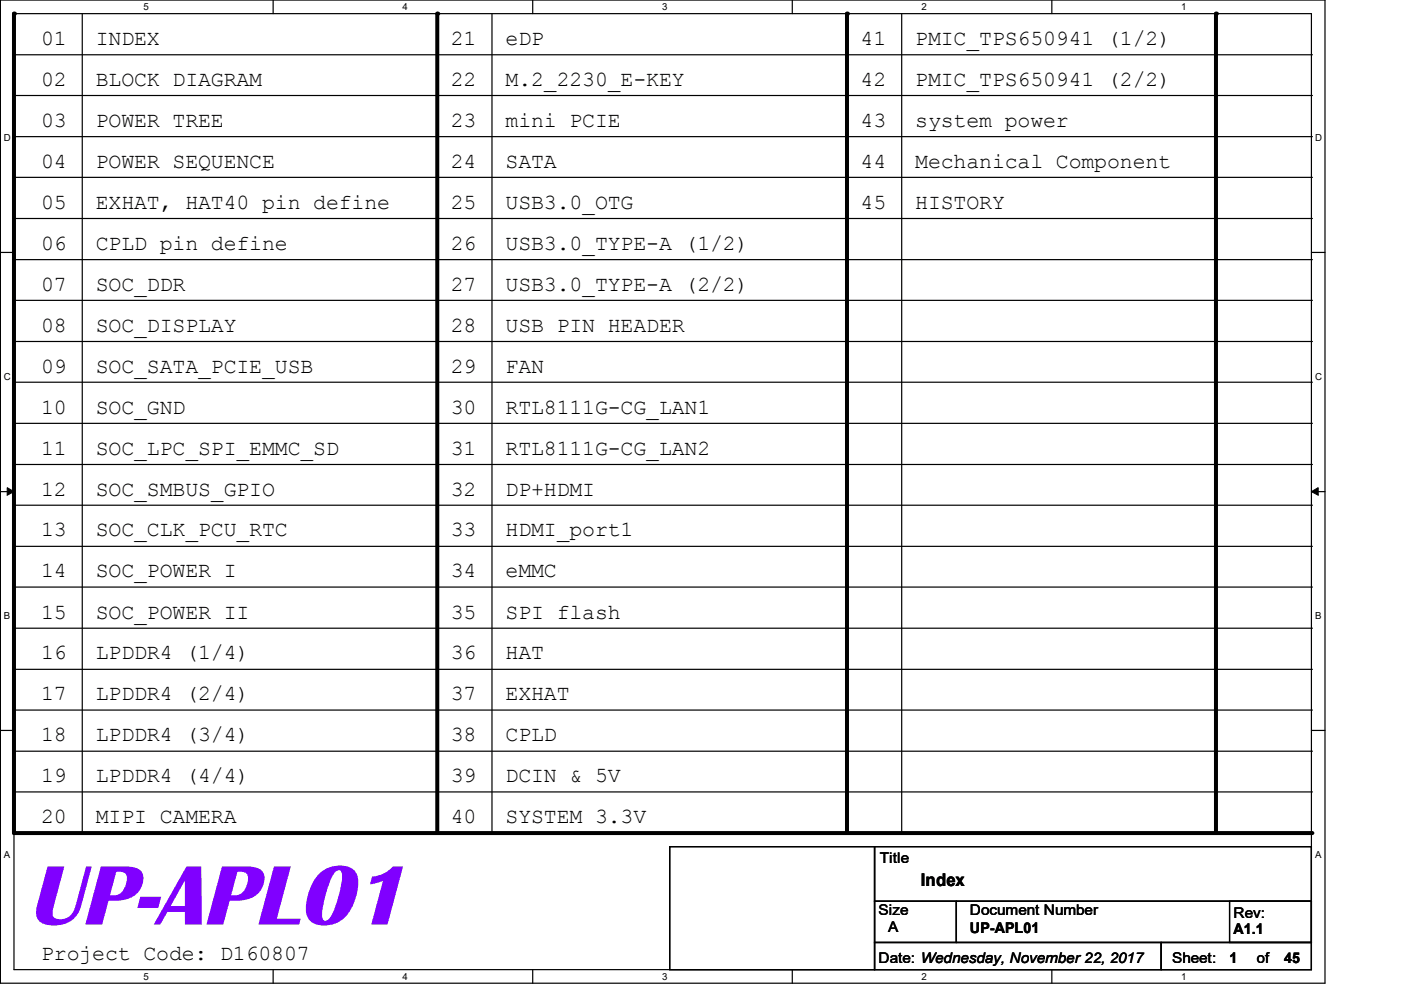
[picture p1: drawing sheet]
<svg xmlns="http://www.w3.org/2000/svg" width="297mm" height="210mm" viewBox="0 0 297 210" stroke-linecap="round" stroke-linejoin="round" font-family="sans-serif">
<defs><g id="words">
<text font-size="19.1" fill="#8000ff" x="5.8" y="196">UP-APL01</text>
<g font-size="4.6">
<text x="8.7" y="9.5">01</text>
<text x="20.3" y="9.5">INDEX</text>
<text x="95.6" y="9.5">21</text>
<text x="107.2" y="9.5">eDP</text>
<text x="182.5" y="9.5">41</text>
<text x="194.1" y="9.5">PMIC_TPS650941 (1/2)</text>
<text x="8.7" y="18.2">02</text>
<text x="20.3" y="18.2">BLOCK DIAGRAM</text>
<text x="95.6" y="18.2">22</text>
<text x="107.2" y="18.2">M.2_2230_E-KEY</text>
<text x="182.5" y="18.2">42</text>
<text x="194.1" y="18.2">PMIC_TPS650941 (2/2)</text>
<text x="8.7" y="26.9">03</text>
<text x="20.3" y="26.9">POWER TREE</text>
<text x="95.6" y="26.9">23</text>
<text x="107.2" y="26.9">mini PCIE</text>
<text x="182.5" y="26.9">43</text>
<text x="194.1" y="26.9">system power</text>
<text x="8.7" y="35.6">04</text>
<text x="20.3" y="35.6">POWER SEQUENCE</text>
<text x="95.6" y="35.6">24</text>
<text x="107.2" y="35.6">SATA</text>
<text x="182.5" y="35.6">44</text>
<text x="194.1" y="35.6">Mechanical Component</text>
<text x="8.7" y="44.3">05</text>
<text x="20.3" y="44.3">EXHAT, HAT40 pin define</text>
<text x="95.6" y="44.3">25</text>
<text x="107.2" y="44.3">USB3.0_OTG</text>
<text x="182.5" y="44.3">45</text>
<text x="194.1" y="44.3">HISTORY</text>
<text x="8.7" y="52.9">06</text>
<text x="20.3" y="52.9">CPLD pin define</text>
<text x="95.6" y="52.9">26</text>
<text x="107.2" y="52.9">USB3.0_TYPE-A (1/2)</text>
<text x="8.7" y="61.7">07</text>
<text x="20.3" y="61.7">SOC_DDR</text>
<text x="95.6" y="61.7">27</text>
<text x="107.2" y="61.7">USB3.0_TYPE-A (2/2)</text>
<text x="8.7" y="70.3">08</text>
<text x="20.3" y="70.3">SOC_DISPLAY</text>
<text x="95.6" y="70.3">28</text>
<text x="107.2" y="70.3">USB PIN HEADER</text>
<text x="8.7" y="79">09</text>
<text x="20.3" y="79">SOC_SATA_PCIE_USB</text>
<text x="95.6" y="79">29</text>
<text x="107.2" y="79">FAN</text>
<text x="8.7" y="87.7">10</text>
<text x="20.3" y="87.7">SOC_GND</text>
<text x="95.6" y="87.7">30</text>
<text x="107.2" y="87.7">RTL8111G-CG_LAN1</text>
<text x="8.7" y="96.4">11</text>
<text x="20.3" y="96.4">SOC_LPC_SPI_EMMC_SD</text>
<text x="95.6" y="96.4">31</text>
<text x="107.2" y="96.4">RTL8111G-CG_LAN2</text>
<text x="8.7" y="105.1">12</text>
<text x="20.3" y="105.1">SOC_SMBUS_GPIO</text>
<text x="95.6" y="105.1">32</text>
<text x="107.2" y="105.1">DP+HDMI</text>
<text x="8.7" y="113.7">13</text>
<text x="20.3" y="113.7">SOC_CLK_PCU_RTC</text>
<text x="95.6" y="113.7">33</text>
<text x="107.2" y="113.7">HDMI_port1</text>
<text x="8.7" y="122.4">14</text>
<text x="20.3" y="122.4">SOC_POWER I</text>
<text x="95.6" y="122.4">34</text>
<text x="107.2" y="122.4">eMMC</text>
<text x="8.7" y="131.2">15</text>
<text x="20.3" y="131.2">SOC_POWER II</text>
<text x="95.6" y="131.2">35</text>
<text x="107.2" y="131.2">SPI flash</text>
<text x="8.7" y="139.8">16</text>
<text x="20.3" y="139.8">LPDDR4 (1/4)</text>
<text x="95.6" y="139.8">36</text>
<text x="107.2" y="139.8">HAT</text>
<text x="8.7" y="148.5">17</text>
<text x="20.3" y="148.5">LPDDR4 (2/4)</text>
<text x="95.6" y="148.5">37</text>
<text x="107.2" y="148.5">EXHAT</text>
<text x="8.7" y="157.2">18</text>
<text x="20.3" y="157.2">LPDDR4 (3/4)</text>
<text x="95.6" y="157.2">38</text>
<text x="107.2" y="157.2">CPLD</text>
<text x="8.7" y="165.9">19</text>
<text x="20.3" y="165.9">LPDDR4 (4/4)</text>
<text x="95.6" y="165.9">39</text>
<text x="107.2" y="165.9">DCIN &amp; 5V</text>
<text x="8.7" y="174.6">20</text>
<text x="20.3" y="174.6">MIPI CAMERA</text>
<text x="95.6" y="174.6">40</text>
<text x="107.2" y="174.6">SYSTEM 3.3V</text>
<text x="8.7" y="203.6">Project Code: D160807</text>
</g>
<text font-size="3.7" x="195.2" y="187.8">Index</text>
<g font-size="3.1">
<text x="186.5" y="183">Title</text>
<text x="186.3" y="194">Size</text>
<text x="188.3" y="197.7">A</text>
<text x="205.7" y="194">Document Number</text>
<text x="205.7" y="197.8">UP-APL01</text>
<text x="261.5" y="194.6">Rev:</text>
<text x="261.5" y="198.1">A1.1</text>
<text x="186.3" y="204.1">Date: Wednesday, November 22, 2017</text>
<text x="248.5" y="204.1">Sheet:</text>
<text x="260.7" y="204.2">1</text>
<text x="266.4" y="204.1">of</text>
<text x="272.3" y="204.2">45</text>
</g>
<g font-size="2">
<text x="30.4" y="2.1">5</text>
<text x="85.3" y="2.1">4</text>
<text x="140.4" y="2.1">3</text>
<text x="195.4" y="2.1">2</text>
<text x="250.4" y="2.1">1</text>
<text x=".8" y="30">D</text>
<text x="278.8" y="30">D</text>
<text x=".8" y="80.6">C</text>
<text x="278.8" y="80.6">C</text>
<text x=".8" y="131.3">B</text>
<text x="278.8" y="131.3">B</text>
<text x=".8" y="182">A</text>
<text x="278.8" y="182">A</text>
<text x="30.4" y="207.7">5</text>
<text x="85.3" y="207.7">4</text>
<text x="140.4" y="207.7">3</text>
<text x="195.4" y="207.7">2</text>
<text x="250.4" y="207.7">1</text>
</g>
</g></defs>
<path d="M.1 0h280.8v208.5h-280.8zM3 2.9h275v202.7h-275z" fill="none" stroke="#000" stroke-width=".25"/>
<g fill="#fff">
<path d="M30.4 .4h1v2.2h-1z"/>
<path d="M30.4 205.9h1v2.2h-1z"/>
</g>
<path d="M57.9 0v2.9M57.9 205.6v2.9" fill="none" stroke="#000" stroke-width=".25"/>
<g fill="#fff">
<path d="M85.3 .4h1.1v2.2h-1.1z"/>
<path d="M85.3 205.9h1.1v2.2h-1.1z"/>
</g>
<path d="M112.9 0v2.9M112.9 205.6v2.9" fill="none" stroke="#000" stroke-width=".25"/>
<g fill="#fff">
<path d="M140.4 .4h1v2.2h-1z"/>
<path d="M140.4 205.9h1v2.2h-1z"/>
</g>
<path d="M168 0v2.9M168 205.6v2.9" fill="none" stroke="#000" stroke-width=".25"/>
<g fill="#fff">
<path d="M195.4 .4h1v2.2h-1z"/>
<path d="M195.4 205.9h1v2.2h-1z"/>
</g>
<path d="M223 0v2.9M223 205.6v2.9" fill="none" stroke="#000" stroke-width=".25"/>
<g fill="#fff">
<path d="M250.4 .4h1.1v2.2h-1.1z"/>
<path d="M250.4 205.9h1.1v2.2h-1.1z"/>
<path d="M.8 28.2h1.4v2.2h-1.4z"/>
<path d="M278.8 28.2h1.4v2.2h-1.4z"/>
<path d="M.8 78.8h1.4v2.2h-1.4z"/>
<path d="M278.8 78.8h1.4v2.2h-1.4z"/>
</g>
<path d="M.1 53.5h2.9M278 53.5h2.9" fill="none" stroke="#000" stroke-width=".25"/>
<g fill="#fff">
<path d="M.8 129.6h1.3v2.2h-1.3z"/>
<path d="M278.8 129.6h1.3v2.2h-1.3z"/>
</g>
<path d="M.1 104.2h2.9M278 104.2h2.9" fill="none" stroke="#000" stroke-width=".25"/>
<path d="M1.5 103.4l1.5 .8-1.5 .8zM278 104.2l1.5-.8v1.6z" fill="#000" stroke="#000" stroke-width=".21"/>
<g fill="#fff">
<path d="M.8 180.2h1.2v2.2h-1.2z"/>
<path d="M278.8 180.2h1.2v2.2h-1.2z"/>
</g>
<g fill="none" stroke="#000" stroke-width=".25">
<path d="M3 11.6h275M17.4 2.9v173.7M104.3 2.9v173.7M191.2 2.9v173.7M278 11.6h.1M3 29h275M3 20.2h275M3 37.6h275M278 29h.1M278 20.2h.1M278 37.6h.1M3 46.3h275"/>
<path d="M3 55h275M278 46.3h.1M278 55h.1M3 63.7h275M3 72.4h275M278 63.7h.1M278 72.4h.1M3 81h275M3 89.8h275M3 98.5h275M278 81h.1M278 89.8h.1"/>
<path d="M278 98.5h.1M3 107.1h275M3 115.8h275M278 107.1h.1M278 115.8h.1M3 124.5h275M3 133.2h275M278 124.5h.1M278 133.2h.1M.1 154.9h2.9M3 141.9h275M3 150.6h275"/>
<path d="M3 159.3h275M278 141.9h.1M278 150.6h.1M278 159.3h.1M278 154.9h2.9M3 167.9h275M17.4 176.6h.1M104.3 176.6h.1M142 179.5h43.4v26.1h-43.4zM185.4 179.5h92.6v11.6h-92.6zM191.2 176.6h.1M278 167.9h.1"/>
<path d="M185.4 191.1h17.4v8.7h-17.4zM185.4 199.8h60.8v5.8h-60.8zM202.8 191.1h75.2v8.7h-75.2zM246.2 199.8h31.8v5.8h-31.8zM260.7 191.1h17.3v8.7h-17.3z"/>
</g>
<path d="M3 2.9v173.7h275M92.7 2.9v173.7M179.6 2.9v173.7M257.8 2.9v173.7" fill="none" stroke="#000" stroke-width=".85"/>
<g fill="#000">
<circle cx="3" cy="2.9" r=".42"/>
<circle cx="92.7" cy="2.9" r=".42"/>
<circle cx="179.6" cy="2.9" r=".42"/>
<circle cx="257.8" cy="2.9" r=".42"/>
<circle cx="278" cy="176.6" r=".42"/>
</g>
<use href="#words"/>
</svg>
